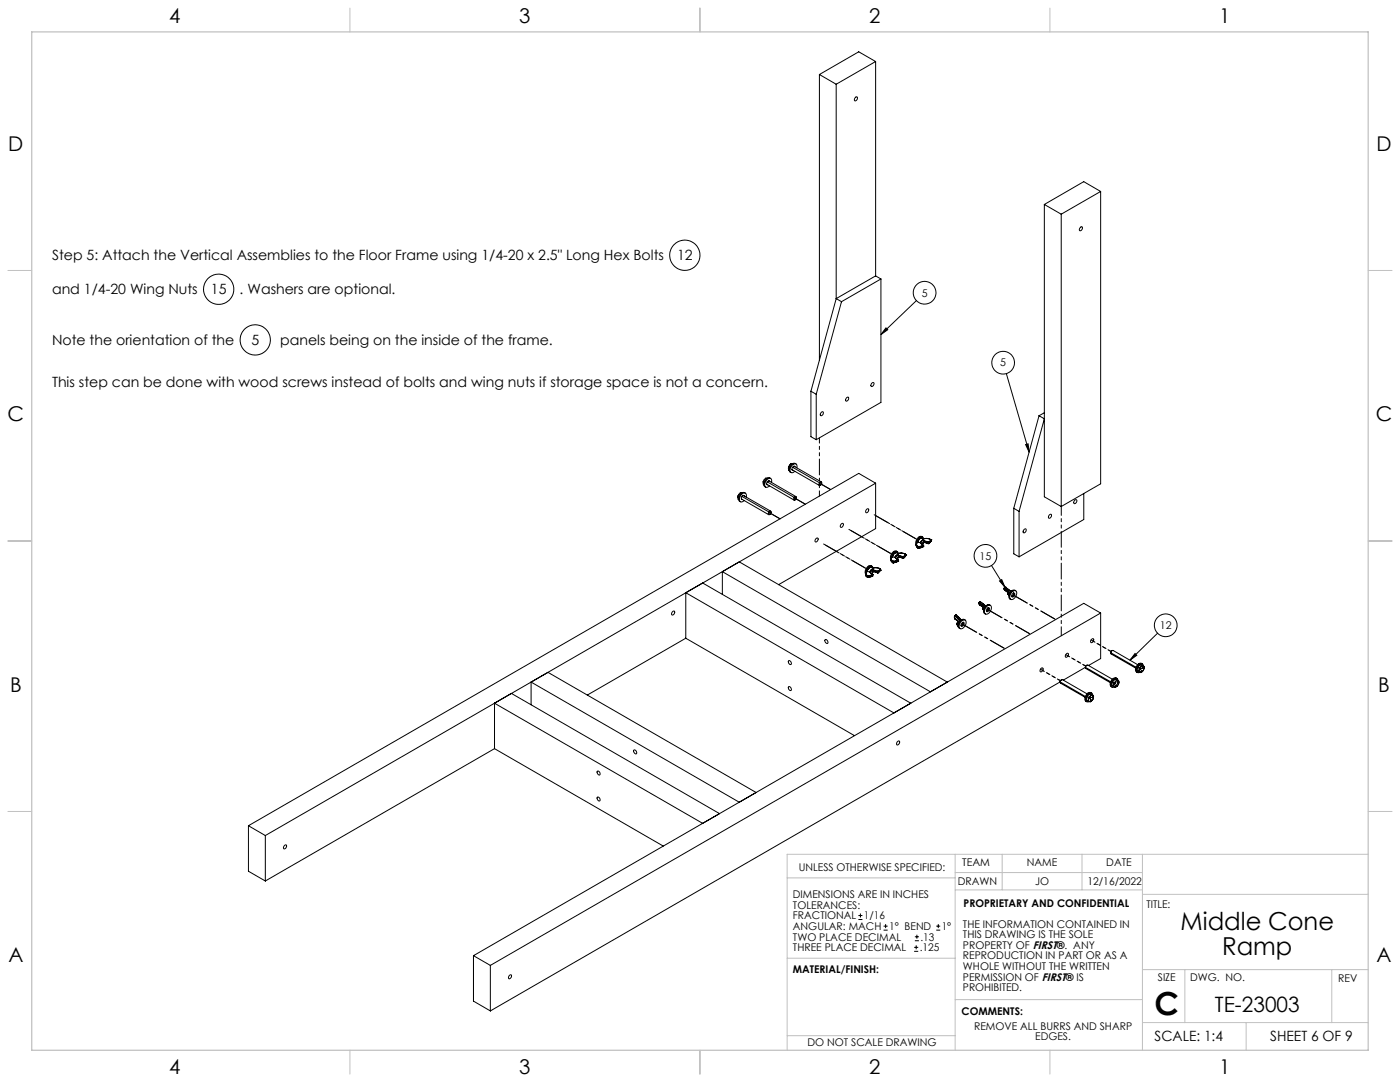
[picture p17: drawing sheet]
<svg xmlns="http://www.w3.org/2000/svg" width="559mm" height="432mm" viewBox="0 0 559 432" stroke-linecap="round" stroke-linejoin="round" font-family="sans-serif">
<defs><g id="words">
<text font-size="12.7" x="460.9" y="405.2">C</text>
<g font-size="9.9">
<text x="471.2" y="371.2">Middle Cone</text>
<text x="487.8" y="381.1">Ramp</text>
</g>
<text font-size="8.5" x="484.9" y="404">TE-23003</text>
<g font-size="8.1">
<text x="67.6" y="9.3">4</text>
<text x="207.3" y="9.3">3</text>
<text x="347" y="9.3">2</text>
<text x="486.7" y="9.3">1</text>
<text x="3.3" y="60.1">D</text>
<text x="549.4" y="60.1">D</text>
<text x="3" y="168">C</text>
<text x="549.1" y="168">C</text>
<text x="4" y="276">B</text>
<text x="550.1" y="276">B</text>
<text x="3.3" y="383.9">A</text>
<text x="549.4" y="383.9">A</text>
<text x="67.6" y="428.4">4</text>
<text x="207.3" y="428.4">3</text>
<text x="347" y="428.4">2</text>
<text x="486.7" y="428.4">1</text>
</g>
<g font-size="5.6">
<text x="20.8" y="103.8">Step 5: Attach the Vertical Assemblies to the Floor Frame using 1/4-20 x 2.5&quot; Long Hex Bolts</text>
<text x="270.2" y="103.9">12</text>
<text x="20.8" y="117.3">and 1/4-20 Wing Nuts</text>
<text x="84.2" y="117.4">15</text>
<text x="95.6" y="117.3">. Washers are optional.</text>
<text x="20.8" y="137.5">Note the orientation of the</text>
<text x="100.3" y="137.6">5</text>
<text x="111.8" y="137.5">panels being on the inside of the frame.</text>
<text x="20.8" y="154.5">This step can be done with wood screws instead of bolts and wing nuts if storage space is not a concern.</text>
<text x="460.9" y="415.2">SCALE: 1:4</text>
<text x="507" y="415.2">SHEET 6 OF 9</text>
</g>
<g font-size="4.2">
<text x="367.9" y="118.3">5</text>
<text x="399.2" y="146.2">5</text>
<text x="391" y="223.3">15</text>
<text x="463" y="251">12</text>
<text x="318.8" y="347.7">UNLESS OTHERWISE SPECIFIED:</text>
<text x="384.1" y="345.5">TEAM</text>
<text x="409.9" y="345.7">NAME</text>
<text x="441.6" y="345.7">DATE</text>
<text x="382.3" y="353.3">DRAWN</text>
<text x="413.2" y="353.3">JO</text>
<text x="434" y="353.3">12/16/2022</text>
<text x="316.5" y="358.5">DIMENSIONS ARE IN INCHES</text>
<text x="316.5" y="362.7">TOLERANCES:</text>
<text x="384.6" y="361.9">PROPRIETARY AND CONFIDENTIAL</text>
<text x="457.6" y="362.3">TITLE:</text>
<text x="316.5" y="371.2">ANGULAR: MACH</text>
<text x="316.5" y="366.9">FRACTIONAL</text>
<text x="344.8" y="366.9">1/16</text>
<text x="354.9" y="371.2">1° BEND</text>
<text x="375.9" y="371.2">1°</text>
<text x="384.4" y="370.2">THE INFORMATION CONTAINED IN</text>
<text x="316.5" y="375.4">TWO PLACE DECIMAL</text>
<text x="367.4" y="375.4">.13</text>
<text x="384.4" y="374.4">THIS DRAWING IS THE SOLE</text>
<text x="316.5" y="379.6">THREE PLACE DECIMAL</text>
<text x="367.1" y="379.6">.125</text>
<text x="384.4" y="378.6">PROPERTY OF FIRST®. ANY</text>
<text x="384.4" y="382.9">REPRODUCTION IN PART OR AS A</text>
<text x="316.5" y="388.4">MATERIAL/FINISH:</text>
<text x="384.4" y="387.1">WHOLE WITHOUT THE WRITTEN</text>
<text x="384.4" y="391.3">PERMISSION OF FIRST® IS</text>
<text x="384.4" y="395.6">PROHIBITED.</text>
<text x="462.2" y="391.3">SIZE</text>
<text x="475.1" y="391.3">DWG. NO.</text>
<text x="534.1" y="391.8">REV</text>
<text x="383.8" y="405.1">COMMENTS:</text>
<text x="388.8" y="410.9">REMOVE ALL BURRS AND SHARP</text>
<text x="322.3" y="417.6">DO NOT SCALE DRAWING</text>
<text x="413.2" y="415.2">EDGES.</text>
</g>
</g></defs>
<g fill="none" stroke="#c0c0c0" stroke-width=".4">
<path d="M139.7 3.2v9.5M279.4 3.2v9.5M419.1 3.2v9.5M3.1 107.9h9.6M546.1 107.9h9.5M3.1 215.9h9.6M546.1 215.9h9.5M3.1 323.8h9.6M546.1 323.8h9.5M314.2 350.3h67M381.2 340.9v78.2M381.2 355.1h74.8"/>
<path d="M381.2 348.2h74.8M400 340.9v14.2M431.9 340.9v14.2M456 340.9v78.2M456 356.9h90.1M546.1 340.9h-231.9v78.2M314.2 382.4h67.2M381.2 398.9h74.8M456 387h90.1M472.9 387v21.1M531.6 387v21.1M139.7 419.1v9.6"/>
<path d="M279.4 419.1v9.6M314.2 413.3h67M419.1 419.1v9.6M456 408.1h90.1M497.4 408.1v11"/>
</g>
<path d="M12.7 12.7h533.4v406.4h-533.4z" fill="none" stroke="#c0c0c0" stroke-width=".5"/>
<g fill="none" stroke="#000" stroke-width=".4">
<path d="M327.1 29.7l6.7 3.9M327.1 29.7v114.1M333.8 33.6v85.6M341.4 38.9l.4-.2a.81 .81 0 0 1 .3 1 .81 .81 0 0 1-1 .4zM349.5 24.6v85.5M349.5 24.6l-15.7 9M349.5 24.6l-6.7-3.9-15.7 9M439.3 76.4v116.7l-15.7 9M439.3 76.4l-15.7 9.1M439.3 76.4l-6.7-3.9-15.8 9.1M416.8 81.6v116.7l6.8 3.8M416.8 81.6l6.8 3.9"/>
<path d="M423.6 85.5v116.6M431.2 90.7l.5-.2a.84 .84 0 0 1 .2 1.1 .84 .84 0 0 1-1.1 .3zM333.8 119.2l-10.1 36.9M333.8 119.2l2.1 1.2M349.5 110.1l2.1 1.2M349.5 110.1l-15.7 9.1M351.6 111.3l-15.7 9.1M351.6 111.3v49.3l-25.8 14.9M365.8 119.9l-14.2 13.6M335.9 120.4l-10.1 36.9M353.6 130.8l.7 .8-2.7 1.9zM323.7 156.1l2.1 1.2"/>
<path d="M323.7 156.1v18.2l2.1 1.2M325.8 157.3v18.2M338 158.7l.2-.2a.65 .65 0 0 1 .6 .6 .65 .65 0 0 1-.4 .7l-.4 .3a.74 .74 0 0 1-.6-.7 .74 .74 0 0 1 .6-.7zM348.1 152.8l.2-.1a.82 .82 0 0 1 .6 1 .82 .82 0 0 1-1 .6l-.3-.7zM401.7 149.1l9.1 31.3M327.9 164.5l.2-.1a.79 .79 0 0 1 .6 .8 .79 .79 0 0 1-.8 .7 .74 .74 0 0 1-.5-.7 .74 .74 0 0 1 .5-.7zM409.4 177.4l1-.3 .4 3.3zM414.7 165.9l2.1 1.2-10 37M414.7 165.9l-10.1 36.9M416.8 164.7l-2.1 1.2M294.5 197.9l.3 1.4M294.5 197.9l.5 .3"/>
<path d="M295.5 196.7l-1 1.2M295.5 196.7h.8M295.5 196.7l.3 .2M295.9 199.1l10.9 6.3M295.9 199.1h.1M296.2 198.1l10.7 6.2M296.8 197.7l10.8 6.3M297.1 197.9a.79 .79 0 0 0-1 .4 .79 .79 0 0 0 .2 1M297.5 196.8a1.95 1.95 0 0 0-2.7 2l.1 1 .6 .4M297.8 198.4a1.04 1.04 0 0 0-.2-1.5 1.04 1.04 0 0 0-1.5 .3 2.01 2.01 0 0 0-.4 3.1l1.3-.6M304.6 192.1l.3 1.4M304.6 192.1l.4 .3"/>
<path d="M305.6 190.9l-1 1.2M305.6 190.9h.8M305.6 190.9l.4 .2M306 193.3l10.9 6.3M306 193.3h.1M306.2 192.3l10.8 6.2M306.8 191.9l10.9 6.3M306.8 191.9h.1M307.2 192.1a.8 .8 0 0 0-1 .3 .8 .8 0 0 0 .2 1.1M307.6 191a2.13 2.13 0 0 0-2.7 2.5l.7 .9M307.9 192.5a1.08 1.08 0 0 0-.4-1.6 1.08 1.08 0 0 0-1.5 .7 1.78 1.78 0 0 0-.1 2.9l1.2-.6M314.7 186.3l.3 1.4"/>
<path d="M314.7 186.3l.4 .2M315.7 185l-1 1.3M315.7 185l.4 .2M316.1 187.4l10.9 6.3M316.1 187.5h.1M316.4 186.5l10.7 6.2M316.4 185h-.7M316.9 186.1l10.9 6.2M317 186.1h.1M317 198.5l-.1 .3a.47 .47 0 0 0-.1 .7 .47 .47 0 0 0 .7-.1M317 198.5l.6-.3 .3 .5M317.3 186.3a.79 .79 0 0 0-1 .3 .79 .79 0 0 0 .2 1.1"/>
<path d="M317.4 198.5h.2a.47 .47 0 0 1 .2 .6 .47 .47 0 0 1-.7 .2zM317.7 185.1a2.07 2.07 0 0 0-2.7 2.4l.1 .6 .6 .5M318 186.7a1.11 1.11 0 0 0-.5-1.6 1.11 1.11 0 0 0-1.5 .8 1.58 1.58 0 0 0 .1 2.8l1.2-.6M327.1 192.7l-.2 .9h.7M327.1 192.7l.7-.4 .2 .6M327.5 192.7h.2a.45 .45 0 0 1 .2 .6 .45 .45 0 0 1-.7 .1zM349.5 192.8v18.2l-38.7 22.3M349.5 192.8l-243.6 140.6M349.5 192.8l-6.7-3.9-243.6 140.6M428.8 199.8l.5-.4a.82 .82 0 0 1 .5 1 .82 .82 0 0 1-1 .6l-.2-.4zM432.6 197v10.3l-25.8 14.9M306.9 204.3l-.2 .9h.7"/>
<path d="M306.9 204.3l.7-.3 .2 .6M307.2 204.5l.3-.2a.42 .42 0 0 1 .2 .7 .42 .42 0 0 1-.7-.1zM325.7 215l.4-.3a.81 .81 0 0 1 .3 1 .81 .81 0 0 1-1 .4zM335.8 209.1l.4-.2a.75 .75 0 0 1 .3 1 .75 .75 0 0 1-1.1 .2zM345.9 203.3l.4-.3a.83 .83 0 0 1 .3 1.1 .83 .83 0 0 1-1 .4zM365.7 217.2v.6M365.7 217.7v.1M365.7 217.8l.8 1M365.7 217.3l.8 1M365.7 217.8l.8 .9M365.8 217.2l.8 .9M365.8 217.2l-.1 .1"/>
<path d="M366.3 216.4l-.6 .9M366.3 216.4h.1M366.3 216.4l-.5 .8M366.3 216.4l.9 .2M366.4 216.4h-.1M366.5 218.3h.2M366.5 218.7h.2M366.5 218.8h.1M366.5 218.3v.4M366.6 218.1h.1M366.6 218.1l-.1 .2M366.6 218.1l.1 .2"/>
<path d="M366.7 218.7l-.1 .1M366.7 218.3v.4M367.2 216.6h.1M367.2 216.6l1.1 1M367.3 216.6h.1M367.4 216.6l1 1M367.5 214.7l-.8 .6-.4 1.1M367.5 216.7a.64 .64 0 0 1 .3-.7 .64 .64 0 0 1 .9 .2l-.7 1M368.2 214.8a1.59 1.59 0 0 0-1.9 1.7M368.3 214.3a2.15 2.15 0 0 0-2.3 .6 2.15 2.15 0 0 0-.3 2.4M368.3 217.6l-1.7 .5M368.3 217.6v.2"/>
<path d="M368.3 217.6h.1M368.3 218.3l-1.7 .5M368.3 217.8l-1.6 .5M368.3 218.2l-1.6 .5M368.3 218.2v.1M368.3 217.8v.4M368.4 217.6v.1M368.4 217.6h.1M368.4 218.1l-.1 .2M368.4 218.1h.1M368.4 217.7l-.1 .1M368.4 218.1l-.1 .1"/>
<path d="M368.4 217.7v.4M368.5 215.2h.1M368.5 215.2l1.6-.3 1.4 .4M368.5 215.2a3.4 3.4 0 0 1 2.9 .1M368.7 215.1a1.05 1.05 0 0 0-1.1-.9 1.05 1.05 0 0 0-1 .9l-.7 1.7M368.8 215.8a.75 .75 0 0 0-.9-.2 .75 .75 0 0 0-.4 .7l-.2 .3M368.8 215.9h.1M368.8 215.9a.83 .83 0 0 0-1-.1 .83 .83 0 0 0-.4 .8M368.8 216.3v.1M368.8 216.4l-.7 .9 .7-.9M368.8 216.4h.1M368.8 216.4l1.7 .6"/>
<path d="M368.8 215.9v.4M368.8 215.9l1.6 .6M368.8 216.3l1.6 .6M370.4 216.5h.3M370.5 217h.1M370.4 216.5v.4M370.5 216.3l-1.8-.5-.3-.8a1.35 1.35 0 0 0-1.5 .1 1.35 1.35 0 0 0-.5 1.3M370.5 216.3l-.1 .2M370.5 216.3h.1M370.6 216.3l.1 .2M370.7 216.9l-.2 .1M370.7 216.9h-.3"/>
<path d="M370.7 216.9h.1M370.7 216.5v.4M371.4 215.3h.1M371.4 215.4l-.8 .9M371.4 215.4l.2 .1M371.5 215.3l.1 .1M371.6 215.9l-.9 1M371.6 215.5l-.9 1M371.6 215.9h.1M371.6 215.4h.1M371.6 215.4v.1M371.6 215.4v.5"/>
<path d="M404.6 202.8l2.2 1.3M404.6 202.8v18.2l2.2 1.2M406.8 204.1v18.1M408.8 211.2l.2-.1a.79 .79 0 0 1 .6 .9 .79 .79 0 0 1-.8 .7 .74 .74 0 0 1-.5-.8 .74 .74 0 0 1 .5-.7zM418.7 205.6a.53 .53 0 0 1 .8-.4 .53 .53 0 0 1 .2 .9l-.4 .5a.52 .52 0 0 1-.8 .1 .52 .52 0 0 1 .1-.8zM273.7 236.5l6.8-3.8 83 47.9-6.7 3.9zM273.7 236.5v18.2M288.3 228.1l6.8-3.9 83 48-6.7 3.9zM288.3 228.1v9.1M345.5 229.4l.8 1M345.5 229l.8 .9M345.5 228.9v.5"/>
<path d="M345.6 228.9l.8 .9M345.6 228.9l-.1 .1M346.1 228.1l-.6 .9M346.1 228.1h.1M346.1 228.1l-.5 .8M346.2 228.1l.8 .1M346.2 228.1h-.1M346.3 229.9l.2 .1M346.3 230.4h.2M346.3 230.4h.1M346.3 229.9v.5M346.3 230.4l.2 .1"/>
<path d="M346.4 229.8h.1M346.4 229.8l-.1 .1M346.4 229.8l.1 .2M346.5 230.4v.1M346.5 230v.4M347 228.2h.1M347 228.2l1.1 1M347.1 228.2l1.1 1.1M347.2 226.4l-.7 .6-.5 1.1M347.2 226.4h.1M347.3 228.4a.63 .63 0 0 1 .3-.8 .63 .63 0 0 1 .8 .3l-.6 1M348 226.5a1.56 1.56 0 0 0-2 1.6"/>
<path d="M348.1 226a1.95 1.95 0 0 0-2.8 2l.2 1M348.1 229.3l-1.7 .5M348.1 229.3l.1 .1M348.1 229.2v.1M348.1 229.2l.1 .1M348.1 229.9l-1.6 .6M348.1 229.9h.1M348.2 229.3v.1M348.2 229.4l-1.7 .6M348.2 229.9l-1.7 .5M348.2 229.3h.1M348.2 229.8l-.1 .1"/>
<path d="M348.2 229.4h.1M348.2 229.8h.1M348.2 229.8v.1M348.2 229.4v.5M348.2 226.8h.1M348.3 226.8v.1M348.5 226.7a.96 .96 0 0 0-.8-.9 .96 .96 0 0 0-1.1 .6l-.7 1-.2 1M348.5 227.5a.7 .7 0 0 0-.8-.3 .7 .7 0 0 0-.4 .8l-.2 .2M348.5 227.5h.1M348.5 227.5a.83 .83 0 0 0-.9 0 .83 .83 0 0 0-.4 .8M348.5 227.5v.1M348.5 228l-.6 1"/>
<path d="M348.5 228h.1M348.5 228l1.7 .6M348.5 227.6v.4M348.5 227.6l1.7 .5M349.7 226.5l1.6 .5M349.7 226.5l-1.5 .3M349.7 226.6l-1.4 .2M349.7 226.6l1.5 .4M350.2 228.6h.2M350.2 228.6h.1M350.2 228.1v.5M350.3 228l-1.8-.6-.3-.7a1.33 1.33 0 0 0-1.5 0 1.33 1.33 0 0 0-.6 1.4"/>
<path d="M350.3 228l-.1 .1M350.3 228h.1M350.4 228l.1 .1M350.5 228.1h-.3M350.5 228.5l-.3 .1M350.5 228.5l-.1 .1M350.5 228.1v.4M351.2 227h.1M351.3 227l-.9 1M351.3 227l.1 .2M351.3 227l.1 .1M351.4 227.5l-1 1.1"/>
<path d="M351.4 227.5h.1M351.4 227.2l-.9 .9M351.4 227.5l-.9 1M351.4 227.1h.1M351.4 227.1v.4M355.6 223.6l.8 1M355.6 223.2l.8 .9M355.6 223.6l.8 .9M355.7 223.1l.7 .8M355.7 223.1l-.1 .1M356.2 222.2l-.6 1M356.2 222.2v.1"/>
<path d="M356.2 222.2h.1M356.2 222.3l-.5 .8M356.3 222.2l.9 .2M356.3 222.2l-.1 .1M356.4 224.1l.2 .1M356.4 224.5l.2 .1M356.4 224.5v.1M356.4 224.1v.4M356.4 224.6h.2M356.4 223.9l.2 .1M356.4 223.9v.2M356.6 224v.2"/>
<path d="M356.6 224.6h.1M356.6 224.2v.4M357.2 222.4l1 1M357.2 222.4h.1M357.3 222.4l.9 1M357.4 220.6l-.8 .6-.4 1.1a1.63 1.63 0 0 1 1.9-1.6M357.4 222.6a.63 .63 0 0 1 .3-.8 .63 .63 0 0 1 .8 .2l-.6 1M358.1 223.5l-1.5 .5M358.1 223.5l.1 .1M358.2 220.1a2.05 2.05 0 0 0-2.8 2.4l.2 1.1M358.2 223.4l-.1 .1M358.2 223.4h.1"/>
<path d="M358.2 224.1l-1.6 .5M358.2 223.4l.1 .2M358.2 223.6l-1.6 .6M358.2 224l-1.6 .6M358.2 224v.1M358.2 223.6v.4M358.3 224l-.1 .1M358.3 223.6h.1M358.3 224h.1M358.3 223.6h-.1M358.3 224h-.1M358.3 223.6v.4"/>
<path d="M358.4 221h.1M358.4 221v.1M358.6 220.9a.95 .95 0 0 0-.8-.9 .95 .95 0 0 0-1.1 .6l-.5 .6-.4 1.4M358.6 221.5l1.8 .6M358.6 221.6l-.3-.7a1.35 1.35 0 0 0-1.5 0 1.35 1.35 0 0 0-.6 1.3M358.6 221.7a.81 .81 0 0 0-.9-.1 .81 .81 0 0 0-.4 .9M358.6 222.1v.1M358.6 222.2h.1M358.6 222.2l-.6 .9M358.6 222.1l1.8 .7M358.6 221.7v.4M358.6 221.8l1.7 .5"/>
<path d="M358.7 221.6a.75 .75 0 0 0-.9-.2 .75 .75 0 0 0-.4 .7l-.1 .3M358.7 221.6l-.1 .1M358.7 222.2l-.7 1M359.8 220.7l1.6 .4M359.8 220.7l-1.4 .3M359.8 220.7l1.5 .5M360.3 222.3h.3M360.3 222.7h.3M360.3 222.7l.1 .1M360.3 222.3v.4M360.4 222.8h.1M360.4 222.1l-.1 .2"/>
<path d="M360.5 222.1h-.1M360.5 222.1l.1 .2M360.5 222.7l-.1 .1M360.6 222.7h-.1M360.6 222.3v.4M361.3 221.2h.1M361.4 221.2l-.9 .9M361.4 221.2l.1 .1M361.4 221.1l.1 .6M361.4 221.1l-.1 .1M361.5 221.8l-1 .9M361.5 221.3l-.9 1"/>
<path d="M361.5 221.7l-.9 1M361.5 221.7v.1M361.5 221.3h.1M361.5 221.7h.1M395.7 225.7l5.4 8.7M399 231.8l.8-.5 1.3 3.1zM400.7 234.8l.3 .7M400.7 234.8l.1 .2M400.8 234.8h-.1M400.8 235l.2 .5M400.8 235h.1M400.8 234.8h.1"/>
<path d="M400.8 235l1.3 .9M400.8 234.8l1.4 1M400.8 234.8v.2M401 235.5l.1 .1M401 234.4h.1M401 234.4l-.2 .4M401.1 234.4h.1M401.1 234.4l1.5 1M401.1 235.6h.1M401.1 235.6l1.6 1.1M401.1 234.4l-.3 .4M401.2 234.4h.1"/>
<path d="M401.2 234.4l1.4 .9M401.2 234.4h-.1M402.1 235.9l.9 .8M402.2 235.8l-.1 .1M402.2 235.8l1 .8M402.3 236.9v.2M402.3 236.9h.1M402.3 237.1h.1M402.3 237.1l.2 .1M402.3 236.9l.3 .1M402.6 235.4l.8 .8M402.6 236.6l-.3 .3"/>
<path d="M402.6 235.4l-.4 .4M402.6 235.3v.1M402.6 235.3l.9 .8M402.7 236.6l-.1 .8-.3-.3M402.7 236.6v1.1M402.7 236.7h.1M402.7 236.7l.3 .1M403.6 235.9h-.3h.5M404 236.2a1.08 1.08 0 0 1 1.6-.3 1.08 1.08 0 0 1 .1 1.6 1.68 1.68 0 0 1-2.5 1.5 2.59 2.59 0 0 1 .8-2.8zM404.1 237.1l.4-.4a.82 .82 0 0 1 .6 1 .82 .82 0 0 1-1 .6l-.3-.5zM404.6 236.7a1.07 1.07 0 0 1-.8 1.3M404.6 236.7a1.2 1.2 0 0 1-.8 1.4"/>
<path d="M405.4 235.8a2.01 2.01 0 0 0-2.7 2l.1 1 .6 .4M268.4 244.1l.4-.2a.83 .83 0 0 1 .4 1 .83 .83 0 0 1-.9 .5l-.3-.5zM273.7 254.7l67.4 38.9M273.7 254.7l-39.3 22.7M329.4 255.3a.89 .89 0 0 1 .9 .5 .89 .89 0 0 1-.2 1 1.16 1.16 0 0 1-.7-1.5zM381 245.8v1M381 246.8l.1 .2M381 245.9h.1M381 246.8l.1 .1M381 245.9l.1 .1M381.1 245.8l-.1 .1M381.1 246.9h.1"/>
<path d="M381.1 246v.9M381.1 246h.1M381.1 245.8h.1M381.1 246l1.2 1M381.1 245.8l1.4 1.1M381.1 245.8v.2M381.1 247l1.5 1.1M381.1 246.9l1.6 1.2M381.1 246.9v.1M381.4 245.5h.1M381.4 245.5l-.3 .3M381.4 245.5h.2"/>
<path d="M381.5 245.5l1.3 1.1M381.5 245.5h.1M381.5 245.5l-.4 .3M381.6 245.5h.1M381.6 245.5l1.3 1M381.8 248.8v.2M381.8 249l.8 1.4M381.8 248.8h.1M381.8 249h.1M381.8 249l.7 .2M381.9 248.8l-.1 .2M381.9 248.8l.4 .2"/>
<path d="M382.3 248.5h.1M382.2 248.5h.1M382.2 248.5l-.4 .3M382.2 248.5h.2M382.3 247l.8 1M382.5 246.9l-.2 .1M382.5 246.9l.7 1M382.6 250.3v.1M382.6 248.1l-.3 .8M382.6 248.1l-.1 1.3M382.6 248.1h.1M382.7 248.1h.3"/>
<path d="M382.8 246.6l.7 .9M382.8 246.6l-.3 .3M382.9 246.5l-.1 .1M382.9 246.5l.7 1M383.5 248.2a1.12 1.12 0 0 1 1-.8 1.12 1.12 0 0 1 1.1 .7 2.34 2.34 0 0 1-2.4 2.7 2.14 2.14 0 0 1 .3-2.6zM384.1 248.5l.2-.1a.79 .79 0 0 1 .6 .9 .79 .79 0 0 1-.8 .6 .73 .73 0 0 1-.6-.7 .73 .73 0 0 1 .6-.7zM384.4 248.4a1.05 1.05 0 0 1-.8 1.3M384.5 248.3l-.1 .7-.8 .8M385.2 247.4a2.05 2.05 0 0 0-2.8 2.4l.2 .6 .6 .5M390.7 240.6l.2 .7M390.7 240.6v.1M390.7 240.6h.1"/>
<path d="M390.7 240.5v.1M390.7 240.7l.3 .6M390.7 240.7h.1M390.7 240.5h.1M390.7 240.5l.1 .1M390.7 240.7l1.4 1M390.8 240.6l1.4 .9M390.8 240.6l-.1 .1M391 241.3l.1 .1M391 240.1h.1M391 240.1l-.3 .4M391.1 241.4h.1"/>
<path d="M391.1 241.4l1.5 1.1M391.1 240.2l1.4 .9M391.1 240.2l-.3 .4M391.2 240.1h-.2M391.2 240.1l1.3 1M391.2 240.1l-.1 .1M392.1 241.7l.9 .8M392.1 242.8l.1 .2M392.2 243h.1M392.1 242.8h.1M392.2 241.5l-.1 .2M392.2 243l.2 .2"/>
<path d="M392.2 242.8v.2M392.2 241.5l.9 .9M392.2 243l.2 .1M392.2 242.8l.3 .1M392.4 243.2l.2-.8v1.2M392.5 242.4h.1M392.5 241.1l.9 .9M392.5 242.4l-.4 .4M392.5 241.1l-.3 .4M392.5 241.1h.1M392.5 241.1l1 .8M392.6 242.5h.1"/>
<path d="M392.6 242.5l.4 .1M393.6 241.7l-.3 .1M393.7 241.7h-.4M393.8 242a1.1 1.1 0 0 1 1.7-.3 1.1 1.1 0 0 1 .1 1.6 1.68 1.68 0 0 1-2.5 1.5 2.49 2.49 0 0 1 .7-2.8zM394.2 242.7l.4-.2a.81 .81 0 0 1 .2 1.1 .81 .81 0 0 1-1.1 .3zM394.5 242.5a1.06 1.06 0 0 1-.8 1.3M394.5 242.5a1.23 1.23 0 0 1-.8 1.4M395.3 241.6a2.17 2.17 0 0 0-2.3 .6 2.17 2.17 0 0 0-.3 2.4l.6 .4M435.7 255.2l.4-.3a.81 .81 0 0 1 .3 1 .81 .81 0 0 1-1 .4zM439.3 244.7l-6.7-3.9-243.6 140.6M439.3 244.7v18.1l-4.8 2.8M439.3 244.7l-243.6 140.6"/>
<path d="M443.9 259.6l-.6 1M462 252.7l-11 10.8M212 272.2l6.7-3.9 83.1 48M212 272.2l83.1 47.9M212 272.2v9.1M314.7 274a.91 .91 0 0 1 1 .5 .91 .91 0 0 1-.2 1.1 1.12 1.12 0 0 1-.8-1.6zM314.7 263.7a.88 .88 0 0 1 1 .5 .88 .88 0 0 1-.2 1 1.1 1.1 0 0 1-.8-1.5zM415.5 266.8l.4-.3a.83 .83 0 0 1 .3 1.1 .83 .83 0 0 1-1 .4zM423.2 272.1l.3-.7 .6-.1 9.8 5.6M423.2 272.1l.1 .5 9.8 5.7M423.2 272.1l-227.5 131.3M423.2 272.1l10 5.9"/>
<path d="M423.7 271.3l-.5 1M425.6 261l.4-.3a.83 .83 0 0 1 .3 1.1 .83 .83 0 0 1-1 .4zM433.2 266.3l.4-.7 .6-.2 9.8 5.7M433.2 266.3l.2 .5 9.8 5.7M433.2 266.3l-8.8 5.1M433.2 266.3l10.1 5.8M433.8 265.5l-.6 1M433.9 278l.6 .3M433.9 278l-.2 1.4 .6 .3M434.3 279.7l.5 .3M434.5 279.1l.3 .9M434.5 278.3v.8"/>
<path d="M434.5 279.1l-.2 .6M434.9 278.5h.1M434.9 278.5l.3 .1M434.9 278.5l.2 .1M434.9 278.4v.1M435 276.9l-1.1 1.1M435 276.9l.6 .4M435 276.9l1.5 .7M435.1 278.6h.1M435.2 277.8l-.7 .5M435.2 277.8l-.7 1.3M435.3 279.6h.1"/>
<path d="M435.4 279.3h.1M435.4 279.3v.3M435.4 279.3l-.1 .3M435.4 279.2v.1M435.6 277.3l.5 .2M435.6 277.3l-.4 .5M435.8 276.6a2.15 2.15 0 0 0-2.3 .6 2.15 2.15 0 0 0-.4 2.4l.7 .4M435.8 279.6l-1 .4M435.8 279.6l-.6 .5-.4-.1M435.8 278.3l.1 .1M435.9 278.3v.1M436.1 277.5l-.9 .3"/>
<path d="M436.1 277.5l.3 .9M436.1 277.5l.4 .1M436.1 278h.1M436.1 278l.1 .1M436.2 277.5a.96 .96 0 0 0-.8-1 .96 .96 0 0 0-1.1 .5 2.01 2.01 0 0 0-.4 3.1l.9-.2M436.2 278v.1M436.2 278l-.3 .3M436.2 278.1l-.3 .3M436.4 278.4l-.6 1.2M436.5 277.6l-.1 .8M443.4 260.5l.3-.7 .6-.2 9.8 5.7M443.4 260.5l.1 .5 9.8 5.6"/>
<path d="M443.4 260.5l10 5.8M444 272.1l.6 .4M444 272.1l-.2 1.4 .6 .4M444.4 273.9l.5 .2M444.6 273.2l.3 .9M444.6 273.2l-.2 .7M444.6 272.5v.7M445 272.7l.2 .1M445 272.7h.1M445 272.7h.3M445.1 271.1l-1.1 1M445.1 271.1l.6 .3"/>
<path d="M445.1 271.1l1.4 .7M445.2 272.8h.1M445.2 272l-.6 .5M445.2 272l-.6 1.2M445.2 272.7v.1M445.3 272.7l-.1 .1M445.4 273.8h.1M445.5 273.8l-.1 .1M445.5 273.4l-.1 .5M445.5 273.4l-.1 .4M445.5 273.4h.1M445.5 273.4v.4"/>
<path d="M445.7 271.4l.5 .3M445.7 271.4l-.5 .6M445.8 270.8a1.95 1.95 0 0 0-2.7 2l.2 1 .6 .4M445.9 273.8l-1 .3M445.9 273.8l-.6 .4-.4-.1M445.9 272.5h.1M446.2 271.7l-1 .3M446.2 271.7l.3 .9M446.2 271.7l.3 .1M446.3 271.6a.95 .95 0 0 0-.8-1 .95 .95 0 0 0-1.1 .6 2.01 2.01 0 0 0-.4 3.1l.9-.2M446.3 272.2h.1M446.3 272.2l-.4 .3"/>
<path d="M446.3 272.2l-.3 .3M446.5 272.6l-.6 1.2M446.5 271.8v.8M453 260.8l.7 .7-2.7 2zM454.1 266.3l.6 .4M454.1 266.3l-.2 1.4 .6 .4M454.5 268.1l.5 .2M454.7 267.4l.3 .9M454.7 267.4l-.2 .7M454.7 266.7v.7M455.1 266.9h.1M455.1 266.9h.3"/>
<path d="M455.1 266.8h.1M455.2 265.3l-1.1 1M455.2 265.3l.6 .3M455.2 265.3l1.5 .7M455.3 266.9h.1M455.4 266.2l-.7 .5M455.4 266.2l-.7 1.2M455.5 268h.1M455.6 267.6h.1M455.6 267.5v.1M455.6 267.6l-.1 .4M455.8 265.6l.5 .3"/>
<path d="M455.8 265.6l-.4 .6M456 264.9a2.07 2.07 0 0 0-2.8 2.4l.2 .6 .6 .5M456 268l-1 .3M456 268l-.6 .4-.4-.1M456 266.7h.1M456.1 266.7h.1M456.3 265.9l-.9 .3M456.3 265.9l.3 .8M456.3 265.9l.4 .1M456.4 266.4l-.3 .3M456.4 266.4l-.4 .3M456.4 266.3v.1"/>
<path d="M456.4 265.8a.98 .98 0 0 0-.8-1 .98 .98 0 0 0-1.1 .6 2.07 2.07 0 0 0-.4 3l.9-.1M456.6 266.7l-.6 1.3M456.7 266l-.1 .7M197.4 280.6l6.7-3.9 83.1 48M197.4 280.6l83.1 48M197.4 298.8l67.3 38.8M197.4 280.6v18.2M197.4 298.8l-91.5 52.8M253 299.3a.91 .91 0 0 1 1 .5 .91 .91 0 0 1-.2 1.1 1.15 1.15 0 0 1-.8-1.6zM358.2 296l.4-.3a.83 .83 0 0 1 .3 1.1 .83 .83 0 0 1-1 .4zM238.4 318.1a.89 .89 0 0 1 1 .5 .89 .89 0 0 1-.2 1.1 1.16 1.16 0 0 1-.8-1.6zM238.4 307.8a.89 .89 0 0 1 1 .5 .89 .89 0 0 1-.2 1 1.16 1.16 0 0 1-.8-1.5z"/>
<path d="M99.2 329.5l6.7 3.9M99.2 329.5v18.2l6.7 3.9M105.9 333.4v18.2M113.5 337.5l.4-.3a.85 .85 0 0 1 .4 1 .85 .85 0 0 1-1 .6l-.2-.6zM342.6 367h1.6M342.6 365.4h1.6M343.4 364.6v1.5M352.7 371.2h1.6M352.7 369.6h1.6M353.5 368.8v1.6M364.9 379.7h1.6M364.9 378.1h1.6"/>
<path d="M365.2 375.4h1.6M365.2 373.8h1.6M365.7 377.3v1.5M366 373v1.6M373.7 371.2h1.6M373.7 369.6h1.6M374.5 368.8v1.6M189 381.4v18.1l6.7 3.9M189 381.4l6.7 3.9M195.7 385.3v18.1M203.3 389.3l.2-.2a.58 .58 0 0 1 .8 .4 .58 .58 0 0 1-.4 .7 .52 .52 0 0 1-.7 .4 .52 .52 0 0 1-.2-.8z"/>
<circle cx="87.3" cy="115.4" r="6"/>
<circle cx="273.3" cy="101.9" r="6"/>
<circle cx="369.1" cy="116.8" r="4.5"/>
<circle cx="101.9" cy="135.7" r="6"/>
<circle cx="400.4" cy="144.7" r="4.5"/>
<circle cx="393.3" cy="221.8" r="4.5"/>
<circle cx="465.3" cy="249.6" r="4.5"/>
</g>
<path d="M423.6 253.7v-51.6" fill="none" stroke="#000" stroke-width=".4" stroke-dasharray="6.3 1.3 1.3 1.3 1.3 1.3" stroke-dashoffset="2.8"/>
<path d="M327.1 198v-23.3" fill="none" stroke="#000" stroke-width=".4" stroke-dasharray="6.3 1.3 1.3 1.3 1.3 1.3" stroke-dashoffset="4.3"/>
<path d="M401.1 258.9l-17-9.9M411.3 253.1l-17.1-9.9M421.4 247.2l-17.1-9.8" fill="none" stroke="#000" stroke-width=".4" stroke-dasharray="6.3 1.3 1.3 1.3 1.3 1.3" stroke-dashoffset="-.3"/>
<path d="M401.1 258.9l-17.3-10M411.3 253.1l-17.4-10.1M421.4 247.2l-17.4-10" fill="none" stroke="#000" stroke-width=".4" stroke-dasharray="6.3 1.3 1.3 1.3 1.3 1.3" stroke-dashoffset="-.5"/>
<path d="M331.6 195.4l-4-2.3M311.3 207.1l-3.9-2.3M321.4 201.2l-3.9-2.3M367.7 216.3l.7 .4M347.5 227.9l.7 .4M357.6 222.1l.7 .4" fill="none" stroke="#000" stroke-width=".4" stroke-dasharray="6.3 1.3 1.3 1.3 1.3 1.3"/>
<path d="M436.1 255.8l7.4 4.2M415.9 267.4l7.4 4.3M426 261.6l7.4 4.2" fill="none" stroke="#000" stroke-width=".4" stroke-dasharray="6.3 1.3 1.3 1.3 1.3 1.3" stroke-dashoffset="5.3"/>
<path d="M435.5 255.4l8 4.6M415.3 267.1l8 4.6M425.4 261.2l8 4.6" fill="none" stroke="#000" stroke-width=".4" stroke-dasharray="6.3 1.3 1.3 1.3 1.3 1.3" stroke-dashoffset="4.9"/>
<path d="M328.2 216.8l17.5 10.1M338.3 211l17.5 10.1M348.4 205.1l17.5 10.1" fill="none" stroke="#000" stroke-width=".4" stroke-dasharray="6.3 1.3 1.3 1.3 1.3 1.3" stroke-dashoffset="-.6"/>
<path d="M329.5 217.5l16.2 9.4M339.6 211.7l16.2 9.4M349.7 205.9l16.2 9.3" fill="none" stroke="#000" stroke-width=".4" stroke-dasharray="6.3 1.3 1.3 1.3 1.3 1.3" stroke-dashoffset=".2"/>
<path d="M453 260.8l.7 .7-2.7 2zM399 231.8l.8-.5 1.3 3.1zM353.6 130.8l.7 .8-2.7 1.9zM409.4 177.4l1-.3 .4 3.3z" fill="#000"/>
<use href="#words"/>
</svg>
